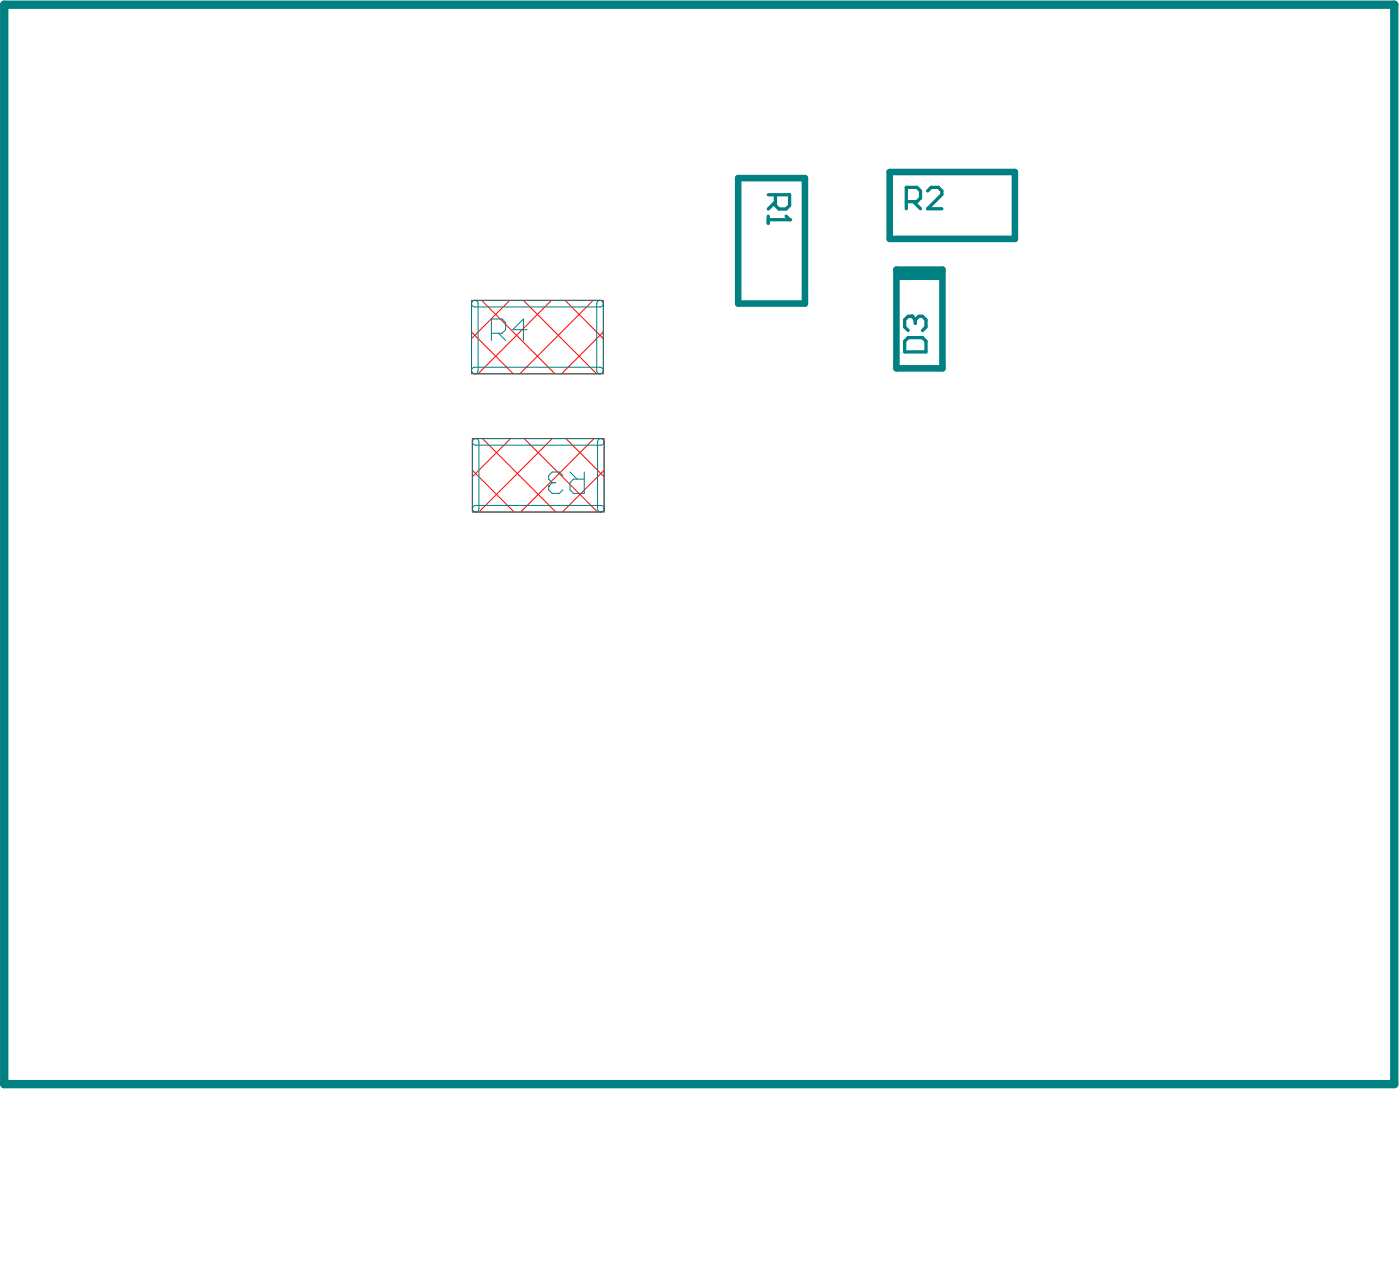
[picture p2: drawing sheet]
<svg xmlns="http://www.w3.org/2000/svg" width="142mm" height="129mm" viewBox="0 0 142 129" stroke-linecap="round" stroke-linejoin="round" font-family="sans-serif">
<g fill="none" stroke="#f00" stroke-width=".1">
<path d="M47.8 30.4h13.3v7.5h-13.3zM47.8 33.6l4.2 4.3M48.8 30.4l7.4 7.5M51.6 30.4l-3.8 3.9M53 30.4l7.4 7.5M55.9 30.4l-7.5 7.5M57.2 30.4l3.9 3.9M60.1 30.4l-7.4 7.5M61.1 33.6l-4.2 4.3M47.8 44.4h13.4v7.5h-13.4zM47.8 47.6l4.3 4.3M48.9 44.4l7.4 7.5"/>
<path d="M51.7 44.4l-3.9 3.9M53.1 44.4l7.4 7.5M55.9 44.4l-7.4 7.5M57.3 44.4l3.9 3.9M60.2 44.4l-7.5 7.5M61.2 47.6l-4.2 4.3"/>
</g>
<path d="M74.8 18h6.7v12.7h-6.7zM90.1 17.4h12.7v6.8h-12.7zM90.8 27.3h4.7v10h-4.7z" fill="none" stroke="#008080" stroke-width=".67"/>
<path d="M47.9 30.5a.33 .33 0 0 1 .5 .3v6.7a.33 .33 0 0 1-.3 .4 .33 .33 0 0 1-.3-.4v-6.7zM47.9 37.2h12.9a.33 .33 0 0 1 .3 .3 .33 .33 0 0 1-.3 .4h-12.7a.33 .33 0 0 1-.3-.3 .33 .33 0 0 1 .1-.4zM47.9 30.5l12.9-.1a.33 .33 0 0 1 .3 .4 .33 .33 0 0 1-.3 .3h-12.7a.33 .33 0 0 1-.3-.3 .33 .33 0 0 1 .1-.3zM60.6 30.5a.33 .33 0 0 1 .5 .3v6.7a.33 .33 0 0 1-.3 .4 .33 .33 0 0 1-.4-.4v-6.7zM48 44.5a.33 .33 0 0 1 .5 .2v6.8a.33 .33 0 0 1-.3 .4 .33 .33 0 0 1-.4-.4v-6.8zM48 51.2h12.9a.33 .33 0 0 1 .3 .3 .33 .33 0 0 1-.3 .4h-12.7a.33 .33 0 0 1-.3-.3 .33 .33 0 0 1 .1-.4zM48 44.5l12.9-.1a.33 .33 0 0 1 .3 .3 .33 .33 0 0 1-.3 .4h-12.7a.33 .33 0 0 1-.3-.3 .33 .33 0 0 1 .1-.3zM60.7 44.5a.33 .33 0 0 1 .5 .2v6.8a.33 .33 0 0 1-.3 .4 .33 .33 0 0 1-.4-.4v-6.8z" fill="none" stroke="#008080" stroke-width=".1"/>
<path d="M90.8 27.3h4.7v1h-4.7z" fill-rule="evenodd" fill="#008080"/>
<path d="M77.8 19.7h2.2v1.1l-.4 .4h-.7l-.4-.4v-1.1M94 19.3l.3-.3h.7l.4 .3v.4l-1.4 1.4h1.4M77.8 21.9v.7M77.8 22.2h2.2M78.5 20.4l-.7 .8M91.8 20.4h1.1l.3-.3v-.8l-.3-.3h-1.1v2.1M92.5 20.4l.7 .7" fill="none" stroke="#008080" stroke-width=".33"/>
<circle cx="80" cy="22.2" r=".17" fill="#008080"/>
<path d="M79.6 21.9l.4 .3M92 34.2h1.4l.4 .4v1h-2.2v-1zM92.4 32h-.4l-.4 .4v.7l.4 .4" fill="none" stroke="#008080" stroke-width=".33"/>
<path d="M49.8 33.7h1.1l.3-.3v-.7l-.3-.4h-1.1v2.2M50.5 33.7l.7 .8M53.4 33.4h-1.5l1.1-1.1v2.2M55.6 49.2h.1M55.6 49.2v.4l.3 .4h.8l.3-.4M55.9 48.9l-.3 .3M55.9 48.9h.4M57 48.2l-.3-.4h-.8l-.3 .4v.3l.3 .4M57.7 47.8l.8 .7M59.2 47.8v2.2h-1.1l-.4-.4v-.7l.4-.4h1.1" fill="none" stroke="#008080" stroke-width=".1"/>
<circle cx="92.4" cy="32" r=".17" fill="#008080"/>
<path d="M92.4 32l.3 .4M92.7 32.4v.3M92.7 32.4l.4-.4h.3l.4 .4v.7l-.4 .4" fill="none" stroke="#008080" stroke-width=".33"/>
<path d="M.4 .5h140.8v109.3h-140.8z" fill="none" stroke="#008080" stroke-width=".85"/>
</svg>
